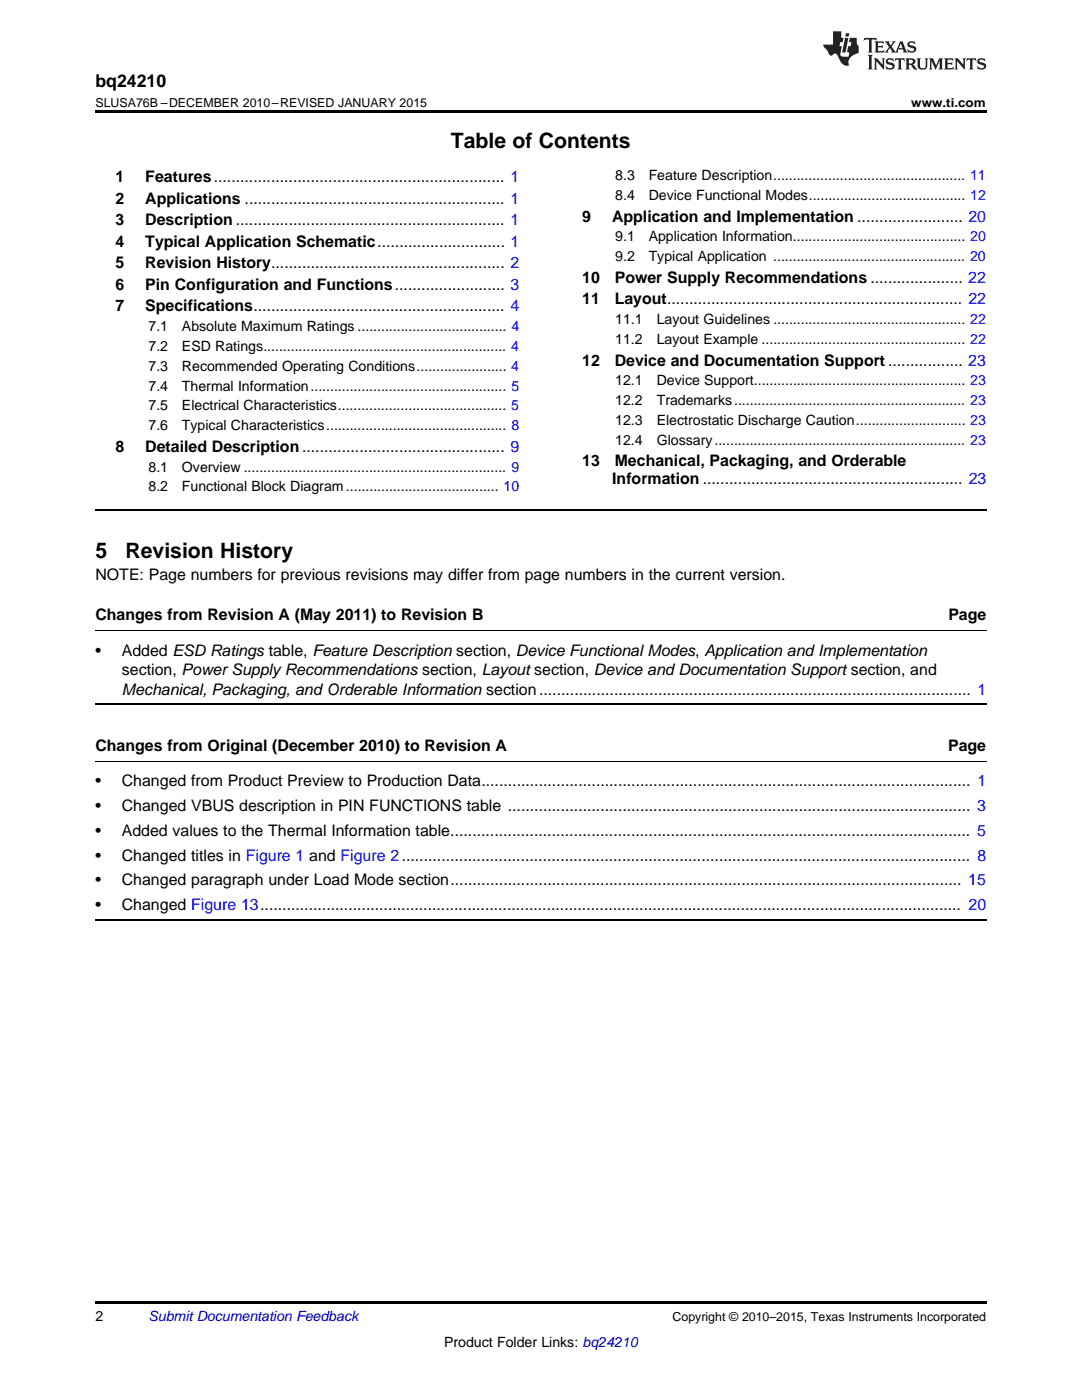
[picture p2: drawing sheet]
<svg xmlns="http://www.w3.org/2000/svg" width="216mm" height="279mm" viewBox="0 0 216 279" stroke-linecap="round" stroke-linejoin="round" font-family="sans-serif">
<defs><g id="words">
<g font-size="4.2">
<text x="90" y="29.6">Table of Contents</text>
<text x="19" y="111.4">5</text>
<text x="25" y="111.4">Revision History</text>
</g>
<text font-size="3.5" x="19" y="17.3">bq24210</text>
<g font-size="3.2">
<text x="23" y="36.3">1</text>
<text x="23" y="40.6">2</text>
<text x="29" y="36.3">Features.................................................................. 1</text>
<text x="29" y="40.6">Applications ........................................................... 1</text>
<text x="23" y="44.9">3</text>
<text x="29" y="44.9">Description ............................................................. 1</text>
<text x="116.2" y="44.2">9</text>
<text x="122.1" y="44.2">Application and Implementation ........................ 20</text>
<text x="23" y="49.2">4</text>
<text x="23" y="53.6">5</text>
<text x="29" y="49.2">Typical Application Schematic............................. 1</text>
<text x="29" y="53.6">Revision History..................................................... 2</text>
<text x="23" y="57.9">6</text>
<text x="29" y="57.9">Pin Configuration and Functions......................... 3</text>
<text x="116.2" y="56.4">10</text>
<text x="122.7" y="56.4">Power Supply Recommendations ..................... 22</text>
<text x="23" y="62.2">7</text>
<text x="29" y="62.2">Specifications......................................................... 4</text>
<text x="116.2" y="60.7">11</text>
<text x="122.7" y="60.7">Layout................................................................... 22</text>
<text x="116.2" y="73">12</text>
<text x="122.7" y="73">Device and Documentation Support ................. 23</text>
<text x="23" y="90.2">8</text>
<text x="29" y="90.2">Detailed Description.............................................. 9</text>
<text x="116.2" y="93.1">13</text>
<text x="122.7" y="93.1">Mechanical, Packaging, and Orderable</text>
<text x="122.2" y="96.6">Information ........................................................... 23</text>
<text x="19" y="115.7">NOTE: Page numbers for previous revisions may differ from page numbers in the current version.</text>
<text x="19" y="123.8">Changes from Revision A (May 2011) to Revision B</text>
<text x="189.2" y="123.8">Page</text>
<text x="19" y="130.8">•</text>
<text x="24.3" y="130.8">Added ESD Ratings table, Feature Description section, Device Functional Modes, Application and Implementation</text>
<text x="24.3" y="134.7">section, Power Supply Recommendations section, Layout section, Device and Documentation Support section, and</text>
<text x="24.3" y="138.6">Mechanical, Packaging, and Orderable Information section.................................................................................................. 1</text>
<text x="19" y="149.9">Changes from Original (December 2010) to Revision A</text>
<text x="189.2" y="149.9">Page</text>
<text x="19" y="157">•</text>
<text x="19" y="161.9">•</text>
<text x="24.3" y="157">Changed from Product Preview to Production Data............................................................................................................... 1</text>
<text x="24.3" y="161.9">Changed VBUS description in PIN FUNCTIONS table ......................................................................................................... 3</text>
<text x="19" y="166.8">•</text>
<text x="24.3" y="166.8">Added values to the Thermal Information table...................................................................................................................... 5</text>
<text x="19" y="171.8">•</text>
<text x="24.3" y="171.8">Changed titles in Figure 1 and Figure 2................................................................................................................................. 8</text>
<text x="19" y="176.7">•</text>
<text x="24.3" y="176.7">Changed paragraph under Load Mode section.................................................................................................................... 15</text>
<text x="19" y="181.6">•</text>
<text x="24.3" y="181.6">Changed Figure 13............................................................................................................................................................... 20</text>
</g>
<g font-size="2.8">
<text x="122.8" y="36">8.3</text>
<text x="129.4" y="36">Feature Description................................................. 11</text>
<text x="122.8" y="39.9">8.4</text>
<text x="129.4" y="39.9">Device Functional Modes........................................ 12</text>
<text x="122.8" y="48.2">9.1</text>
<text x="122.8" y="52.1">9.2</text>
<text x="129.4" y="48.2">Application Information............................................ 20</text>
<text x="129.4" y="52.1">Typical Application ................................................. 20</text>
<text x="122.8" y="64.7">11.1</text>
<text x="131" y="64.7">Layout Guidelines ................................................. 22</text>
<text x="29.6" y="66.1">7.1</text>
<text x="29.6" y="70.1">7.2</text>
<text x="36.3" y="66.1">Absolute Maximum Ratings ...................................... 4</text>
<text x="36.3" y="70.1">ESD Ratings.............................................................. 4</text>
<text x="122.8" y="68.7">11.2</text>
<text x="131" y="68.7">Layout Example .................................................... 22</text>
<text x="29.6" y="74">7.3</text>
<text x="29.6" y="78">7.4</text>
<text x="36.3" y="74">Recommended Operating Conditions....................... 4</text>
<text x="36.3" y="78">Thermal Information.................................................. 5</text>
<text x="122.8" y="76.9">12.1</text>
<text x="131" y="76.9">Device Support...................................................... 23</text>
<text x="29.6" y="81.9">7.5</text>
<text x="36.3" y="81.9">Electrical Characteristics........................................... 5</text>
<text x="122.8" y="80.9">12.2</text>
<text x="131" y="80.9">Trademarks........................................................... 23</text>
<text x="29.6" y="85.9">7.6</text>
<text x="36.3" y="85.9">Typical Characteristics.............................................. 8</text>
<text x="122.8" y="84.8">12.3</text>
<text x="122.8" y="88.8">12.4</text>
<text x="131" y="84.8">Electrostatic Discharge Caution............................ 23</text>
<text x="131" y="88.8">Glossary................................................................ 23</text>
<text x="29.6" y="94.1">8.1</text>
<text x="36.3" y="94.1">Overview ................................................................... 9</text>
<text x="29.6" y="98.1">8.2</text>
<text x="36.3" y="98.1">Functional Block Diagram....................................... 10</text>
<text x="19" y="263.6">2</text>
<text x="88.6" y="268.9">Product Folder Links: bq24210</text>
</g>
<text font-size="2.8" fill="#0000c8" x="29.6" y="263.6">Submit Documentation Feedback</text>
<g font-size="2.5">
<text x="19" y="21.4">SLUSA76B –DECEMBER 2010–REVISED JANUARY 2015</text>
<text x="181.8" y="21.4">www.ti.com</text>
<text x="134.2" y="263.6">Copyright © 2010–2015, Texas Instruments Incorporated</text>
</g>
</g></defs>
<path d="M19 22h177.8v.5h-177.8zM19 259.7h177.8v.5h-177.8z" fill="#000"/>
<path d="M19 101.8h177.8M19 140.5h177.8M19 183.6h177.8" fill="none" stroke="#000" stroke-width=".35"/>
<path d="M19 125.9h177.8M19 152h177.8" fill="none" stroke="#000" stroke-width=".2"/>
<g fill="#231f20">
<path d="M172.5 7.6l-.1 .5 .4-.2h.6v.1v2.1l-.2 .4h.9l-.2-.4v-2.1l.1-.1h.5l.5 .2-.2-.5zM174.5 8.3l.2 .3v1.5l-.2 .4h1.8l.2-.6a1.04 1.04 0 0 1-1.3 .2v-.7h.6l.3 .2v-.6l-.3 .2h-.6v-.6l.8-.1 .4 .3-.2-.5zM176.5 8.3l.9 1.1-.9 1.1h.8l-.2-.2 .4-.7 .5 .7-.2 .2h1.5l-.2-.2 .2-.4h.9l.1 .4-.2 .2h1l-.3-.3-.7-1.9h-.5l-.9 2-.8-1 .9-1h-.8l.1 .3-.4 .5-.3-.6 .1-.2zM179.7 8.6l.4 1h-.7zM181.3 8.4a.63 .63 0 0 0-.2 .7 .63 .63 0 0 0 .6 .4l.6 .2 .1 .2a.75 .75 0 0 1-.7 .4 .75 .75 0 0 1-.6-.5l.1 .7 .1-.1a1.11 1.11 0 0 0 1.5-.6 1.13 1.13 0 0 0-1.2-.8l-.1-.4a1.04 1.04 0 0 1 1.2 .2l-.2-.5-.2 .1-.4-.2zM173.2 10.9l.2 .4v2.2l-.2 .4h1l-.3-.4v-2.2l.3-.4zM174.3 11.6l.3 .4v1.5l-.3 .4h.8l-.2-.4v-1.3l1.5 1.7v-1.9l.2-.4h-.7l.2 .4v.9l-1.1-1.3zM177 11.8a.62 .62 0 0 0-.2 .7 .62 .62 0 0 0 .6 .4l.6 .1 .1 .3a.76 .76 0 0 1-.7 .3 .76 .76 0 0 1-.7-.4l.2 .7 .1-.1a1.11 1.11 0 0 0 1.5-.6 1.13 1.13 0 0 0-1.2-.8l-.1-.4a1.04 1.04 0 0 1 1.2 .2l-.2-.6-.2 .1-.5-.1zM178.7 11.6l-.2 .6a.61 .61 0 0 1 .8-.3v1.6l-.2 .4h.9l-.2-.4v-1.6a.63 .63 0 0 1 .7 .3l-.1-.6zM180.6 11.6l.3 .4v1.5l-.3 .4h1l-.2-.2-.1-.8 .6 .2a.76 .76 0 0 0 1.2 .7l-1-1a.58 .58 0 0 0 .6-.5 .58 .58 0 0 0-.5-.6zM181.4 11.9h.1a.45 .45 0 0 1 .5 .1 .45 .45 0 0 1 .1 .5l-.8 .2zM182.9 11.6l.2 .2a2.17 2.17 0 0 0 .3 1.9 .99 .99 0 0 0 1.6-.6v-1.1l.2-.4h-.7l.2 .2a1.92 1.92 0 0 1-.2 1.8 .6 .6 0 0 1-.9-.5v-1.1l.2-.4zM185.4 11.6l.2 .4v1.5l-.2 .4h.7l-.2-.4v-1.4l.8 1.8 .8-1.8v1.4l-.2 .4h.9l-.2-.4v-1.5l.2-.4h-.8l-.6 1.5-.6-1.5zM188.4 11.6l.2 .4v1.5l-.2 .4h1.8l.1-.6a1.04 1.04 0 0 1-1.2 .1v-.6h.5l.4 .2v-.6l-.4 .2h-.5v-.7h.8l.3 .3-.1-.6zM190.5 11.6l.2 .4v1.5l-.2 .4h.7l-.2-.4v-1.3l1.5 1.7v-1.9l.2-.4h-.7l.2 .4v.9l-1.1-1.3zM192.9 11.6l-.1 .6a.61 .61 0 0 1 .7-.3l.1 1.6-.3 .4h1l-.3-.4 .1-1.6a.63 .63 0 0 1 .7 .3l-.1-.6zM195.2 11.8a.62 .62 0 0 0-.2 .7 .62 .62 0 0 0 .6 .4l.6 .1 .1 .3a.76 .76 0 0 1-.7 .3 .76 .76 0 0 1-.6-.4l.1 .7 .1-.1a1.11 1.11 0 0 0 1.6-.6 1.13 1.13 0 0 0-1.3-.8l-.1-.4a1.04 1.04 0 0 1 1.2 .2l-.1-.6-.2 .1-.5-.1z"/>
<path d="M166.2 6.3v2.6h-1.9v.4l.8 .9a.91 .91 0 0 0 1 .8 .56 .56 0 0 1 .5-.3 .56 .56 0 0 1 .5 .3l.4 .8a1.53 1.53 0 0 0 1.9 1.2 1.54 1.54 0 0 1 1-2.1l.9-.3v-1.4a1.52 1.52 0 0 1-.4-1.6h-1.3l-.2 .8h.5l-.2 .8h-.5l-.1 1v.2l.4 .1-.2 .8a1.93 1.93 0 0 1-1.6-.3l.3-1.8h-.5l.2-.8h.4l.2-.8h-.4v-1.3zM168.6 7.6l-.6 2.9h.7l.6-2.9zM168.8 6.6l-.1 .7h.6l.2-.7z"/>
</g>
<use href="#words"/>
</svg>
